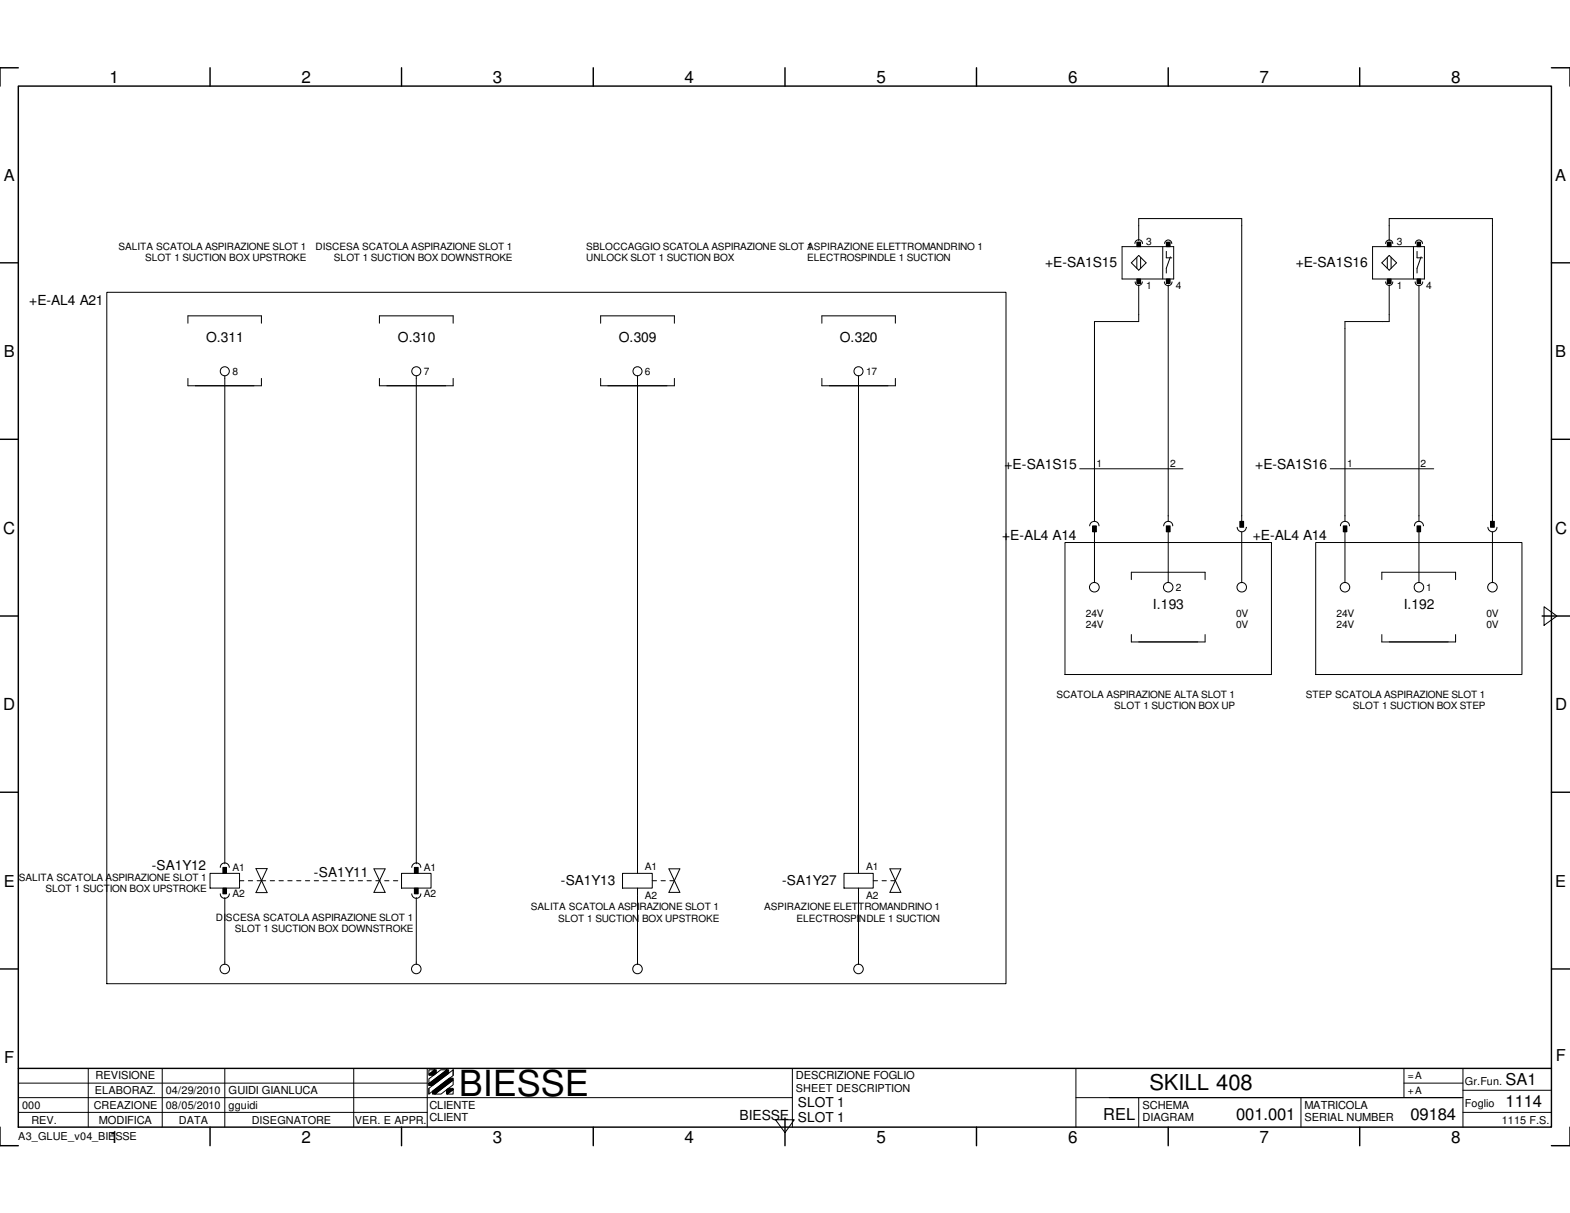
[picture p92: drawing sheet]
<svg xmlns="http://www.w3.org/2000/svg" width="279mm" height="216mm" viewBox="0 0 279 216" stroke-linecap="round" stroke-linejoin="round" font-family="sans-serif">
<defs><g id="words">
<text font-size="6.4" x="81.7" y="195.1">BIESSE</text>
<text font-size="3.9" x="204.6" y="194.1">SKILL 408</text>
<g font-size="3">
<text x="19.5" y="14.7">1</text>
<text x="53.6" y="14.7">2</text>
<text x="87.7" y="14.7">3</text>
<text x="121.8" y="14.7">4</text>
<text x="156" y="14.7">5</text>
<text x="190.1" y="14.7">6</text>
<text x="224.2" y="14.7">7</text>
<text x="258.2" y="14.7">8</text>
<text x=".6" y="95">C</text>
<text x="276.7" y="95">C</text>
<text x=".6" y="126.4">D</text>
<text x="276.7" y="126.4">D</text>
<text x="267.9" y="197">1114</text>
<text x="19.5" y="203.5">1</text>
<text x="53.6" y="203.5">2</text>
<text x="87.7" y="203.5">3</text>
<text x="121.8" y="203.5">4</text>
<text x="156" y="203.5">5</text>
<text x="190.1" y="203.5">6</text>
<text x="220" y="199.3">001.001</text>
<text x="224.2" y="203.5">7</text>
<text x="251" y="199.3">09184</text>
<text x="258.2" y="203.5">8</text>
</g>
<g font-size="2.9">
<text x=".7" y="32.1">A</text>
<text x="276.8" y="32.1">A</text>
<text x=".7" y="63.5">B</text>
<text x="276.8" y="63.5">B</text>
<text x=".7" y="157.9">E</text>
<text x="276.8" y="157.9">E</text>
<text x=".8" y="189.2">F</text>
<text x="276.9" y="188.9">F</text>
<text x="267.9" y="193.1">SA1</text>
<text x="196.3" y="199.3">REL</text>
</g>
<g font-size="2.5">
<text x="186" y="47.5">+E-SA1S15</text>
<text x="230.6" y="47.5">+E-SA1S16</text>
<text x="5.2" y="54.3">+E-AL4 A21</text>
<text x="36.7" y="60.8">O.311</text>
<text x="70.8" y="60.8">O.310</text>
<text x="110.2" y="60.8">O.309</text>
<text x="149.5" y="60.8">O.320</text>
<text x="178.8" y="83.4">+E-SA1S15</text>
<text x="223.4" y="83.4">+E-SA1S16</text>
<text x="178.4" y="96.2">+E-AL4 A14</text>
<text x="223" y="96.2">+E-AL4 A14</text>
<text x="205.2" y="108.5">I.193</text>
<text x="249.8" y="108.5">I.192</text>
<text x="131.6" y="199.3">BIESSE</text>
</g>
<g font-size="2.4">
<text x="27" y="154.8">-SA1Y12</text>
<text x="55.9" y="156.1">-SA1Y11</text>
<text x="99.8" y="157.4">-SA1Y13</text>
<text x="139.2" y="157.4">-SA1Y27</text>
<text x="142" y="197">SLOT 1</text>
<text x="142" y="199.8">SLOT 1</text>
</g>
<g font-size="2">
<text x="17" y="192.1">REVISIONE</text>
<text x="40.6" y="194.7">GUIDI GIANLUCA</text>
<text x="76.4" y="197.4">CLIENTE</text>
<text x="141.6" y="192.1">DESCRIZIONE FOGLIO</text>
<text x="203.3" y="197.4">SCHEMA</text>
<text x="232.2" y="197.4">MATRICOLA</text>
<text x="17.6" y="200">MODIFICA</text>
<text x="76.4" y="199.6">CLIENT</text>
<text x="203.3" y="199.6">DIAGRAM</text>
<text x="232.2" y="199.6">SERIAL NUMBER</text>
</g>
<g font-size="1.9">
<text x="3.9" y="197.4">000</text>
<text x="16.7" y="197.4">CREAZIONE</text>
<text x="16.9" y="194.7">ELABORAZ.</text>
<text x="29.5" y="194.7">04/29/2010</text>
<text x="29.5" y="197.4">08/05/2010</text>
<text x="40.6" y="197.4">gguidi</text>
<text x="141.6" y="194.4">SHEET DESCRIPTION</text>
<text x="260.7" y="197">Foglio</text>
<text x="260.7" y="193.1">Gr.Fun.</text>
<text x="3.3" y="202.9">A3_GLUE_v04_BIESSE</text>
<text x="5.6" y="200">REV.</text>
<text x="31.8" y="200">DATA</text>
<text x="44.8" y="200">DISEGNATORE</text>
<text x="63.2" y="200">VER. E APPR.</text>
<text x="267.3" y="200">1115 F.S.</text>
</g>
<g font-size="1.8">
<text x="21.1" y="44.5">SALITA SCATOLA ASPIRAZIONE SLOT 1</text>
<text x="25.8" y="46.5">SLOT 1 SUCTION BOX UPSTROKE</text>
<text x="56.1" y="44.5">DISCESA SCATOLA ASPIRAZIONE SLOT 1</text>
<text x="59.4" y="46.5">SLOT 1 SUCTION BOX DOWNSTROKE</text>
<text x="104.3" y="44.5">SBLOCCAGGIO SCATOLA ASPIRAZIONE SLOT 1</text>
<text x="104.3" y="46.5">UNLOCK SLOT 1 SUCTION BOX</text>
<text x="143.6" y="44.5">ASPIRAZIONE ELETTROMANDRINO 1</text>
<text x="143.6" y="46.5">ELECTROSPINDLE 1 SUCTION</text>
<text x="204" y="43.5">3</text>
<text x="248.6" y="43.5">3</text>
<text x="204" y="51.4">1</text>
<text x="209.3" y="51.4">4</text>
<text x="248.6" y="51.4">1</text>
<text x="253.8" y="51.4">4</text>
<text x="41.4" y="66.8">8</text>
<text x="75.4" y="66.8">7</text>
<text x="114.8" y="66.8">6</text>
<text x="154.1" y="66.8">17</text>
<text x="195.1" y="83.1">1</text>
<text x="208.2" y="83.1">2</text>
<text x="239.7" y="83.1">1</text>
<text x="252.8" y="83.1">2</text>
<text x="209.3" y="105.2">2</text>
<text x="253.8" y="105.2">1</text>
<text x="193.3" y="109.8">24V</text>
<text x="193.3" y="111.8">24V</text>
<text x="220" y="109.8">0V</text>
<text x="220" y="111.8">0V</text>
<text x="237.9" y="109.8">24V</text>
<text x="237.9" y="111.8">24V</text>
<text x="264.5" y="109.8">0V</text>
<text x="264.5" y="111.8">0V</text>
<text x="188" y="124.2">SCATOLA ASPIRAZIONE ALTA SLOT 1</text>
<text x="232.4" y="124.2">STEP SCATOLA ASPIRAZIONE SLOT 1</text>
<text x="198.3" y="126.2">SLOT 1 SUCTION BOX UP</text>
<text x="240.7" y="126.2">SLOT 1 SUCTION BOX STEP</text>
<text x="41.4" y="155.1">A1</text>
<text x="75.4" y="155.1">A1</text>
<text x="114.8" y="154.8">A1</text>
<text x="154.1" y="154.8">A1</text>
<text x="3.3" y="156.8">SALITA SCATOLA ASPIRAZIONE SLOT 1</text>
<text x="8.1" y="158.8">SLOT 1 SUCTION BOX UPSTROKE</text>
<text x="41.4" y="159.6">A2</text>
<text x="75.4" y="159.6">A2</text>
<text x="114.8" y="160.1">A2</text>
<text x="154.1" y="160.1">A2</text>
<text x="38.4" y="164">DISCESA SCATOLA ASPIRAZIONE SLOT 1</text>
<text x="41.8" y="165.9">SLOT 1 SUCTION BOX DOWNSTROKE</text>
<text x="94.5" y="162">SALITA SCATOLA ASPIRAZIONE SLOT 1</text>
<text x="99.3" y="164">SLOT 1 SUCTION BOX UPSTROKE</text>
<text x="136" y="162">ASPIRAZIONE ELETTROMANDRINO 1</text>
<text x="141.7" y="164">ELECTROSPINDLE 1 SUCTION</text>
<text x="250.5" y="192.1">=A</text>
<text x="250.5" y="194.7">+A</text>
</g>
</g></defs>
<g fill="none" stroke="#000" stroke-width=".25">
<path d="M3.3 15.3h272.8v185.3h-272.8zM3.3 12.1h-3.3v3.2M37.4 12.1v3.2M71.5 12.1v3.2M105.6 12.1v3.2M139.7 12.1v3.2M173.8 12.1v3.2M207.9 12.1v3.2M242 12.1v3.2M276.1 12.1h3.3v3.2M0 46.8h3.3M276.1 46.8h3.3"/>
<path d="M0 78.2h3.3M276.1 78.2h3.3M0 109.6h3.3M274.4 109.6h5M0 141h3.3M276.1 141h3.3M0 172.5h3.3M276.1 172.5h3.3M3.3 190.2h272.8M139.7 199v4.9M0 200.6v3.3h3.3M37.4 200.6v3.3"/>
<path d="M71.5 200.6v3.3M105.6 200.6v3.3M173.8 200.6v3.3M207.9 200.6v3.3M242 200.6v3.3M279.4 200.6v3.3h-3.3"/>
</g>
<g fill="none" stroke="#000" stroke-width=".18">
<path d="M19 52h160v123.1h-160zM33.4 57.5v-1.3h13.1v1.3M67.5 57.5v-1.3h13.1v1.3M106.9 57.5v-1.3h13.1v1.3M146.3 57.5v-1.3h13v1.3M199.7 43.9h9.2v5.8h-9.2zM201.3 46.8l1.3-1.3 1.4 1.3-1.4 1.3zM202 43.3a.68 .68 0 0 1 .6-.6 .68 .68 0 0 1 .7 .6M202 50.2a.63 .63 0 0 0 .6 .6 .63 .63 0 0 0 .7-.6M202.3 49.7h.7v.7h-.7zM202.3 43.1h.7v.8h-.7zM202.3 45.8v2"/>
<path d="M202.6 42.8v-3.9h18.4v53.9M202.6 50.7v6.5h-7.8v35.6M203 45.8v2M206.9 43.9v5.8M207.2 50.2a.68 .68 0 0 0 .7 .6 .68 .68 0 0 0 .7-.6M207.3 43.3a.63 .63 0 0 1 .6-.6 .63 .63 0 0 1 .6 .6M207.6 43.1h.6v.8h-.6zM207.6 49.7h.6v.7h-.6zM207.6 44.7v1.2h.9M207.9 50.7v42.1M208.3 45.7l-.7 2.1v.8M244.3 43.9h9.2v5.8h-9.2z"/>
<path d="M245.9 46.8l1.3-1.3 1.3 1.3-1.3 1.3zM246.6 50.2a.63 .63 0 0 0 .6 .6 .63 .63 0 0 0 .7-.6M246.6 43.3a.63 .63 0 0 1 .6-.6 .63 .63 0 0 1 .7 .6M246.9 49.7h.7v.7h-.7zM246.9 43.1h.7v.8h-.7zM246.9 45.8v2M247.2 50.7v6.5h-7.8v35.6M247.2 42.8v-3.9h18.4v53.9M247.6 45.8v2M251.5 43.9v5.8M251.8 50.2a.68 .68 0 0 0 .7 .6 .68 .68 0 0 0 .7-.6M251.9 43.3a.63 .63 0 0 1 .6-.6 .63 .63 0 0 1 .7 .6"/>
<path d="M252.2 43.1h.6v.8h-.6zM252.2 49.7h.6v.7h-.6zM252.2 44.7v1.2h1M252.5 50.7v42.1M252.9 45.7l-.7 2.1v.8M33.4 67.4v1.3h13.1v-1.3M40 66.9v86.9M67.5 67.4v1.3h13.1v-1.3M74.1 66.9v86.9M106.9 67.4v1.3h13.1v-1.3M113.5 66.9v88.5M146.3 67.4v1.3h13v-1.3"/>
<path d="M152.8 66.9v88.5M189.5 96.6h36.8v23.5h-36.8zM192.2 83.4h18.3M193.9 93.6a.83 .83 0 0 1 .9-.8 .83 .83 0 0 1 .8 .8M194.4 93.6h.7v1.1h-.7zM194.8 94.6v9.1M207.1 93.6a.8 .8 0 0 1 .8-.8 .8 .8 0 0 1 .8 .8M207.6 93.6h.6v1.1h-.6zM207.9 94.6v9.1M220.2 93.9a.83 .83 0 0 0 .8 .7 .83 .83 0 0 0 .8-.7M220.6 92.8h.7v1.1h-.7zM221 94.7v9"/>
<path d="M234.1 96.6h36.7v23.5h-36.7zM236.7 83.4h18.4M238.5 93.6a.8 .8 0 0 1 .9-.8 .8 .8 0 0 1 .8 .8M239.1 93.6h.6v1.1h-.6zM239.4 94.6v9.1M251.7 93.6a.8 .8 0 0 1 .8-.8 .8 .8 0 0 1 .8 .8M252.2 93.6h.6v1.1h-.6zM252.5 94.6v9.1M264.8 93.9a.8 .8 0 0 0 .8 .8 .8 .8 0 0 0 .8-.8M265.3 92.8h.6v1.1h-.6zM265.6 94.7v9M201.3 103.2v-1.3h13.2v1.3"/>
<path d="M201.3 112.9v1.4h13.2v-1.4M245.9 103.2v-1.3h13.1v1.3M245.9 112.9v1.4h13.1v-1.4M274.8 108l2.3 1.6-2.3 1.7zM37.4 155.4h5.2v2.7h-5.2zM39.2 154.4a.8 .8 0 0 1 .8-.8 .8 .8 0 0 1 .8 .8M39.2 159.1a.8 .8 0 0 0 .8 .8 .8 .8 0 0 0 .8-.8M39.7 154.4h.6v1h-.6zM39.7 158.1h.6v1h-.6zM40 159.8v11.9M45.6 154.6l1.9 4.3h-1.9l1.9-4.3zM66.5 154.6h2l-2 4.2h2z"/>
<path d="M71.5 155.4h5.2v2.7h-5.2zM73.3 154.4a.8 .8 0 0 1 .8-.8 .8 .8 0 0 1 .8 .8M73.3 159.1a.8 .8 0 0 0 .8 .8 .8 .8 0 0 0 .8-.8M73.7 154.4h.7v1h-.7zM73.7 158.1h.7v1h-.7zM74.1 159.8v11.9M110.8 155.4h5.3v2.7h-5.3zM113.5 158.1v13.6M119 154.6h2l-2 4.2h2zM150.2 155.4h5.2v2.7h-5.2zM152.8 158.1v13.6M158.4 154.6h1.9l-1.9 4.2h1.9z"/>
<path d="M3.3 195.4h137.7M3.3 198h72.7M3.3 192.8h72.7M15.7 190.2v10.4M28.9 190.2v10.4M40 190.2v10.4M62.9 190.2v10.4M76 190.2v10.4M76.3 192.9l3.2-2.5h.3v.7l-2.8 2.1h-.7zM76.3 191.2l1-.8h.3v.6l-.4 .4h-.9zM76.3 193.7l4.3-3.3v1l-4.3 3.3zM76.3 192l2.1-1.6h1.1l-3.2 2.5z"/>
<path d="M76.3 190.4h1l-1 .8zM76.3 192.9v.4M76.3 193.7v1M77 194.2l3-2.3h.6v.3l-3.2 2.5h-.4zM77.4 194.7l3.2-2.5v.9l-2.1 1.6zM79.5 194l.3-.3h.8v.2l-1 .8h-.1zM79.6 194.7l1-.8v.8zM80.6 190.4v1M138 199.3h3.4l-1.7 2.3zM141 190.2v10.4M191.5 195.4h68.8M191.5 190.2v10.4"/>
<path d="M202.6 195.4v5.2M231.5 195.4v5.2M249.9 192.8h10.4M249.9 190.2v5.2M260.3 190.2v10.4M260.3 198h15.8M260.3 194.1h15.8"/>
<circle cx="40" cy="66.1" r=".81"/>
<circle cx="74.1" cy="66.1" r=".8"/>
<circle cx="113.5" cy="66.1" r=".81"/>
<circle cx="152.8" cy="66.1" r=".81"/>
<circle cx="194.8" cy="104.5" r=".86"/>
<circle cx="207.9" cy="104.5" r=".85"/>
<circle cx="221" cy="104.5" r=".85"/>
<circle cx="239.4" cy="104.5" r=".85"/>
<circle cx="252.5" cy="104.5" r=".85"/>
<circle cx="265.6" cy="104.5" r=".85"/>
<circle cx="40" cy="172.5" r=".85"/>
<circle cx="74.1" cy="172.5" r=".85"/>
<circle cx="113.4" cy="172.5" r=".85"/>
<circle cx="152.8" cy="172.5" r=".85"/>
</g>
<g fill="#000">
<path d="M202.3 49.7h.7v.7h-.7z" fill-rule="evenodd"/>
<path d="M202.3 43.1h.7v.8h-.7z" fill-rule="evenodd"/>
<path d="M207.6 43.1h.6v.8h-.6z" fill-rule="evenodd"/>
<path d="M207.6 49.7h.6v.7h-.6z" fill-rule="evenodd"/>
<path d="M246.9 49.7h.7v.7h-.7z" fill-rule="evenodd"/>
<path d="M246.9 43.1h.7v.8h-.7z" fill-rule="evenodd"/>
<path d="M252.2 43.1h.6v.8h-.6z" fill-rule="evenodd"/>
<path d="M252.2 49.7h.6v.7h-.6z" fill-rule="evenodd"/>
<path d="M194.4 93.6h.7v1.1h-.7z" fill-rule="evenodd"/>
<path d="M207.6 93.6h.6v1.1h-.6z" fill-rule="evenodd"/>
<path d="M220.6 92.8h.7v1.1h-.7z" fill-rule="evenodd"/>
<path d="M239.1 93.6h.6v1.1h-.6z" fill-rule="evenodd"/>
<path d="M252.2 93.6h.6v1.1h-.6z" fill-rule="evenodd"/>
<path d="M265.3 92.8h.6v1.1h-.6z" fill-rule="evenodd"/>
<path d="M39.7 154.4h.6v1h-.6z" fill-rule="evenodd"/>
<path d="M39.7 158.1h.6v1h-.6z" fill-rule="evenodd"/>
<path d="M73.7 154.4h.7v1h-.7z" fill-rule="evenodd"/>
<path d="M73.7 158.1h.7v1h-.7z" fill-rule="evenodd"/>
<path d="M76.3 191.2l1-.8h.3v.6l-.4 .4h-.9z" fill-rule="evenodd"/>
<path d="M77 194.2l3-2.3h.6v.3l-3.2 2.5h-.4z" fill-rule="evenodd"/>
<path d="M76.3 192.9l3.2-2.5h.3v.7l-2.8 2.1h-.7z" fill-rule="evenodd"/>
<path d="M79.5 194l.3-.3h.8v.2l-1 .8h-.1z" fill-rule="evenodd"/>
</g>
<path d="M42.6 156.8h3.9M46.5 156.8h25M116.1 156.8h3.9M155.4 156.8h3.9" fill="none" stroke="#000" stroke-width=".18" stroke-dasharray=".8 .8"/>
<use href="#words"/>
</svg>
